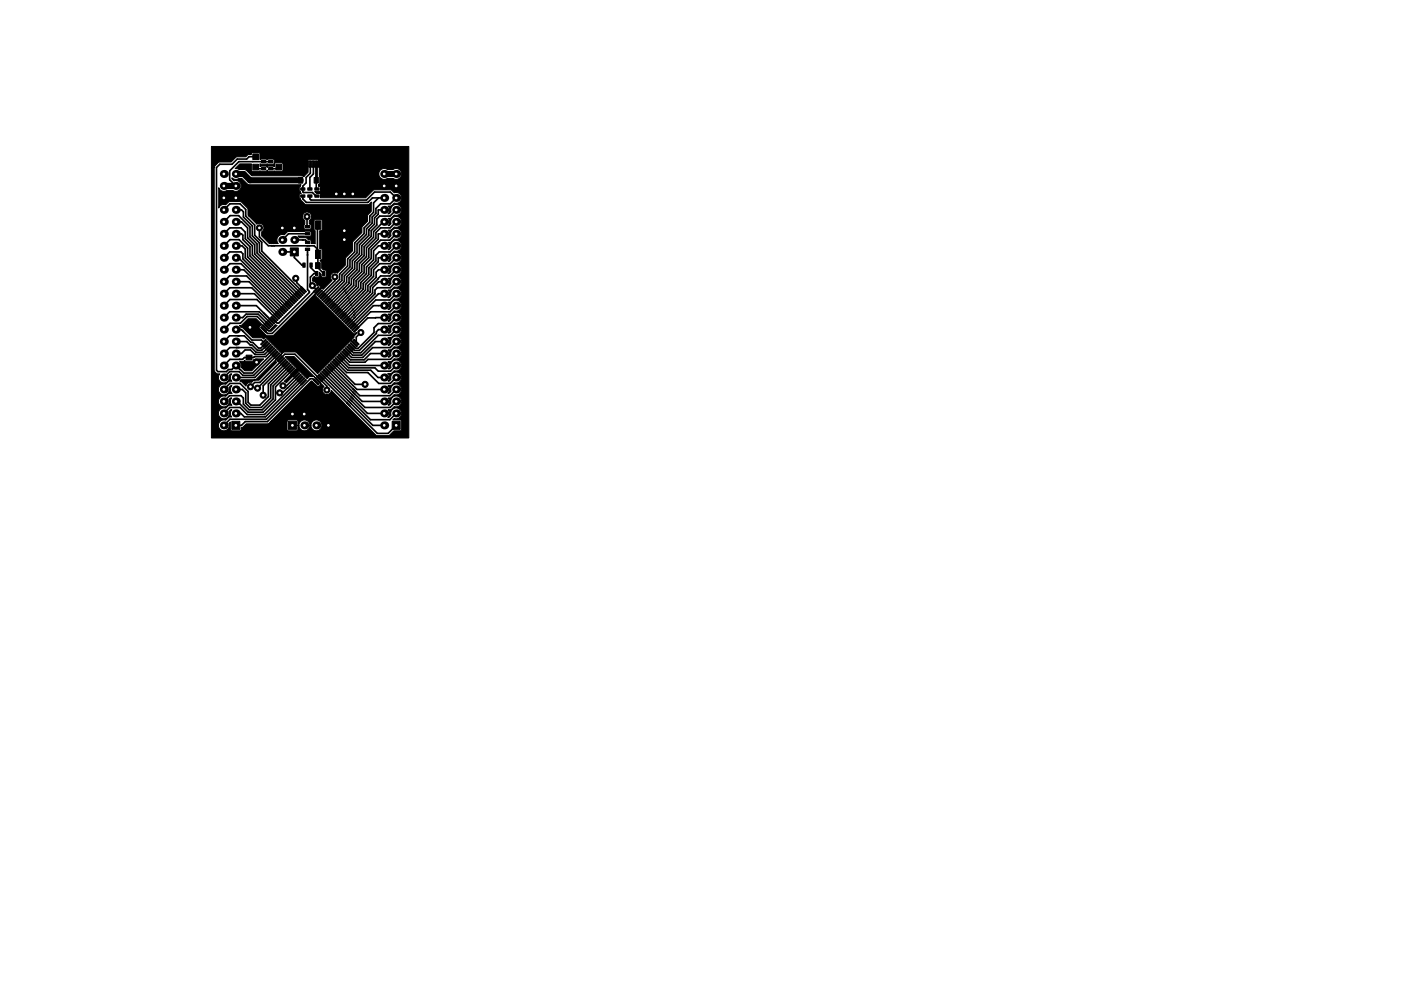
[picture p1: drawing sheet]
<svg xmlns="http://www.w3.org/2000/svg" width="297mm" height="210mm" viewBox="0 0 297 210" stroke-linecap="round" stroke-linejoin="round" font-family="sans-serif">
<g fill="#000" stroke="#000" stroke-width=".21">
<path d="M46.4 39.8a1.15 1.15 0 0 0 1.7 .6h1.3a1.15 1.15 0 0 0 1.7-.8 1.15 1.15 0 0 0-1.5-1.2l-.4-.4v-.3a1.16 1.16 0 0 0 1.5 .2h.6l1 1 .5 .3h11l-.3 .6 .1 .8a.29 .29 0 0 1 .2 .3 .29 .29 0 0 1-.3 .3v.8l1.4 1.4h13.1l.8-.5-.1 2-.7 .8-.1 1.3-1.1 1.2-.1 1.2-1.9 2-.1 1.9-1.4 1.5-.1 1.5-1.6 1.7-.2-.1a.95 .95 0 0 0-1.2 .3 .95 .95 0 0 0 .2 1.3l-1.9 1.9-.3-.2-.2 .1-1.1 1.1-.1 .3 8.1 8 .3 .1 .4-.3v.3l-1 1.4 1.1 1.2-1.1-1h-.4l-6.9 6.9-4.5-4.5-2.6-.1-1.7 1.7v.3l.2 .2-3.8 3.8h-1l-.7 .4a.95 .95 0 0 0-1 .8l-1-.9-.4-.1 .3-.3 3.2-.1 4.8-4.8 .5-.8-3.1-3.2h-.3l-.3 .2-.4-.2h-1.9l-2.1-2.1-.4-.1-.3-.4 .4-.1 1.4-1.4h1.7l2.6 2.5 .3-.1 1.2-1.1 .4 .1-1.3 1.3h-.6l-1.3-1.3h-.3l-.3 .4v.3l1.4 1.4 1.5 .1 10-10 .1-.3-.4-.4-.4 .2a.94 .94 0 0 0-.9-1v-.7l.3-.4 .3 .2 .8-.1v-.9l.4 .4v.4l.2 .2h.7l.2-.2v-1.1l-.2-.2h-.4l-.4-.4v-1.2l-.3-.3v-.3h.3l.1-.3v-1.8l-.2-.2-.3-.1v-3.8h.3l.2-.2v-2l-.3-.2h-1.1l-.3 .3v1.9l.2 .2v2.8h-.9v-.8l-.5-.1-.5-.3-1.5-.1-.2-.3h2.6l.1-.2 .1-.6-.3-.2h-4.6l-.8 .7h-.2a1.15 1.15 0 0 0-1.2 .5 1.15 1.15 0 0 0 .1 1.4h-1.9l-1.6-1.6v-.9l.1-.1a.95 .95 0 0 0 .2-1.3 .95 .95 0 0 0-1.4-.2l-1.6-1.7h11.3l.2 .5 .3 .4-.2 1.5 .3 .3h1l.2-.1v-.8l-.3-.2v-.7l.1-.1a.95 .95 0 0 0-.2-1.6 .95 .95 0 0 0-1.4 .8h-11.3l-.2-.2-.1-1.5-1.4-1.4h-2.5l-.7 .6h-.2a1.15 1.15 0 0 0-1.3 .7zM53.6 34.8h1.2v1.2h-1.2zM53.6 32.6h1.2v1.2h-1.2zM55.4 35.5h.9v.5h-.9zM55.4 34h.9v.5h-.9zM57 34h.9v.5h-.9zM57 35.5h.9v.5h-.9zM58.5 32.6h1.2v1.2h-1.2zM58.5 34.8h1.2v1.2h-1.2zM63.3 37.6h.9v1.2h-.9zM62.6 33.4h1.5v2.1h-1.5zM61.7 31.2h2.4v1.9h-2.4z"/>
<path d="M64.3 34.1h.4v1.4h-.4zM64.9 34.1h.5v1.4h-.5zM64.4 31.2h1.1v1.9h-1.1zM65.6 34.1h.4v1.4h-.4zM66.6 37.6h.9v1.2h-.9zM66.2 34.1h.5v1.4h-.5zM66.1 31.2h1.1v1.9h-1.1zM66.9 34.1h.4v1.4h-.4zM67.5 33.4h1.5v2.1h-1.5zM67.5 31.2h2.4v1.9h-2.4zM61.6 52.6h1.7v1.7h-1.7zM64.2 55.8h.5v.9h-.5z"/>
<path d="M63.7 39.8h1v.5h-1zM63.7 41.3h1v.5h-1zM64.7 52.6h1v.5h-1zM64.7 51.1h1v.5h-1zM64.7 47.8h1v.5h-1zM64.7 49.3h1v.5h-1zM65.7 55.8h.5v.9h-.5zM65.3 41.3h.8v.5h-.8zM65.3 39.8h.8v.5h-.8zM66.9 55.7h1v1.3h-1zM66.9 57.6h.5v.9h-.5zM66.7 39.8h1v.5h-1z"/>
<path d="M66.7 41.3h1v.5h-1zM66.9 46.8h1.1v1.8h-1.1zM66.9 53h1.1v1.8h-1.1zM68.9 55.7h1v1.3h-1zM68.4 57.6h.5v.9h-.5zM70.6 46.8h1.1v1.8h-1.1zM70.6 53h1.1v1.8h-1.1zM52.2 75.3h1.2v1h-1.2zM52.2 77.3h1.2v1h-1.2zM50.8 76.7h.7l.4-.2 .2 .1h1.4l.2-.3 .4-.2h1.8l-2.5 2.6h-1.5l-.8-.7a1.33 1.33 0 0 0-.3-1.3zM56.3 72l.2 .2-1.1 1-.2-.2zM55.6 73.4l1.1-1.1 .2 .2-1.1 1.1z"/>
<path d="M57 72.7l.2 .2-1.1 1-.2-.2zM55.4 69.3l1.1 1-.2 .2-1.1-1zM57.4 73l.2 .2-1.1 1.1-.2-.2zM55.8 68.9l1.1 1.1-.2 .2-1.1-1.1zM57.7 73.4l.2 .2-1 1-.2-.2zM56.1 68.6l1.1 1-.2 .2-1.1-1zM57 74.8l1.1-1.1 .2 .2-1.1 1.1zM56.3 68.4l.2-.2 1.1 1.1-.2 .2zM57.4 75.1l1-1 .2 .2-1 1zM56.7 68.1l.2-.2 1 1-.2 .2zM57.7 75.5l1.1-1.1 .2 .2-1.1 1.1zM57 67.7l.2-.2 1.1 1.1-.2 .2z"/>
<path d="M59.1 74.8l.2 .2-1 1-.2-.1zM57.4 67.4l.2-.2 1 1-.2 .2zM59.5 75.1l.2 .2-1.1 1.1-.2-.2zM57.7 67l.2-.2 1.1 1.1-.2 .2zM58.8 76.6l1-1.1 .2 .2-1 1.1zM58.1 66.6l.2-.2 1 1.1-.2 .2zM59.1 76.9l1.1-1 .2 .1-1.1 1.1zM58.4 66.3l.2-.2 1.1 1.1-.2 .2zM59.5 77.3l1-1.1 .2 .2-1 1.1zM58.8 65.9l.2-.2 1 1.1-.2 .2zM59.8 77.6l1.1-1 .2 .2-1.1 1zM59.1 65.6l.2-.2 1.1 1-.2 .2z"/>
<path d="M60.2 78l1.1-1.1 .2 .2-1.1 1.1zM59.5 65.2l.2-.2 1 1.1-.2 .2zM60.5 78.3l1.1-1 .2 .2-1.1 1zM60 64.7l1.1 1-.2 .2-1.1-1zM62 77.6l.2 .2-1.1 1.1-.2-.2zM60.4 64.3l1.1 1.1-.2 .2-1.1-1.1zM62.3 78l.2 .2-1 1-.2-.2zM60.7 64l1.1 1-.2 .2-1.1-1zM62.7 78.3l.2 .2-1.1 1.1-.2-.2zM61.1 63.6l1.1 1.1-.2 .2-1.1-1.1zM63 78.7l.2 .2-1 1-.2-.2zM61.3 63.5l.2-.2 1 1-.2 .2z"/>
<path d="M61.8 62.9l1.1 1.1-.2 .2-1.1-1.1zM62.2 62.6l1 1-.2 .2-1-1zM62.5 62.2l1.1 1.1-.2 .2-1.1-1.1zM62.7 62l.2-.1 1 1-.2 .2zM63 61.7l.2-.2 1.1 1.1-.2 .2zM63.4 61.3l.2-.2 1 1.1-.2 .2zM63.7 61l.2-.2 1.1 1.1-.2 .1zM67.5 60.8l.2 .2-1.1 1-.2-.1zM66.8 62.2l1-1.1 .2 .2-1 1.1zM67.1 62.6l1.1-1.1 .2 .2-1.1 1.1zM68.5 61.9l.2 .1-1 1.1-.2-.2zM67.8 63.3l1.1-1.1 .2 .2-1.1 1.1z"/>
<path d="M68.2 63.6l1-1 .2 .2-1 1zM68.5 64l1.1-1.1 .2 .2-1.1 1.1zM68.9 64.3l1-1 .2 .2-1 1zM70.3 63.6l.2 .2-1.1 1.1-.2-.2zM68.4 78.7l1 1-.2 .2-1-1zM70.7 64l.2 .2-1.1 1-.2-.2zM68.7 78.3l1.1 1.1-.2 .2-1.1-1.1zM71 64.3l.2 .2-1.1 1.1-.2-.2zM69.1 78l1 1-.2 .2-1-1zM71.4 64.7l.2 .2-1.1 1-.2-.2zM69.4 77.6l1.1 1.1-.2 .2-1.1-1.1zM71.7 65l.2 .2-1 1.1-.2-.2z"/>
<path d="M69.8 77.3l1.1 1-.2 .2-1.1-1zM72.1 65.4l.2 .2-1.1 1-.2-.2zM70.1 76.9l1.1 1.1-.2 .2-1.1-1.1zM71.4 66.8l1-1.1 .2 .2-1 1.1zM70.3 76.8l.2-.2 1.1 1-.2 .2zM71.7 67.2l1.1-1.1 .2 .2-1.1 1.1zM70.7 76.4l.2-.2 1 1.1-.2 .2zM73.1 66.4l.2 .2-1 1.1-.2-.2zM71 76l.2-.1 1.1 1-.2 .2zM73.5 66.8l.2 .2-1.1 1.1-.2-.2zM71.4 75.7l.2-.2 1 1.1-.2 .2zM73.8 67.2l.2 .2-1 1-.2-.2z"/>
<path d="M71.7 75.3l.2-.2 1.1 1.1-.2 .2zM73.1 68.6l1.1-1.1 .2 .2-1.1 1.1zM72.1 75l.2-.2 1 1.1-.2 .1zM73.5 68.9l1-1 .2 .2-1 1zM72.4 74.6l.2-.2 1.1 1.1-.2 .2zM74.9 68.2l.2 .2-1.1 1.1-.2-.2zM72.8 74.3l.2-.2 1 1-.2 .2zM74.2 69.6l1.1-1 .2 .2-1.1 1zM73.1 73.9l.2-.2 1.1 1.1-.2 .2zM74.5 70l1.1-1.1 .2 .2-1.1 1.1zM73.7 73.4l1 1-.2 .2-1-1zM74.9 70.3l1.1-1 .2 .2-1.1 1z"/>
<path d="M74 73l1.1 1.1-.2 .2-1.1-1.1zM74.4 72.7l1.1 1-.2 .2-1.1-1zM74.7 72.3l1.1 1.1-.2 .2-1.1-1.1zM75.1 72l1.1 1-.2 .2-1.1-1zM49.2 89.4h1.7v1.7h-1.7zM63.4 79l.2 .2-1.1 1.1-.2-.2zM61.1 89.4h1.8v1.7h-1.8zM63.7 79.4l.2 .2-1 1-.2-.2zM64.1 79.7l.2 .2-1.1 1.1-.2-.2zM63.4 81.2l1-1.1 .2 .2-1 1.1zM63.7 81.5l1.1-1.1 .2 .2-1.1 1.1zM66.4 80.6l.2-.2 1.1 1.1-.2 .2z"/>
<path d="M66.8 80.3l.2-.2 1 1.1-.2 .2zM67.1 79.9l.2-.2 1.1 1.1-.2 .2zM67.7 79.4l1 1-.2 .2-1-1zM68 79l1.1 1.1-.2 .2-1.1-1.1zM83.1 89.4h1.7v1.7h-1.7zM44.8 31.1h41.9v61.8h-41.9v-57.4l.6 .1v42.9l.5 .7 .7 .1-.1 .1a1.15 1.15 0 0 0 .8 1.8 1.15 1.15 0 0 0 1.2-1.5l.4-.4h.2a1.14 1.14 0 0 0 .1 1.6h-.6l-.7 .6h-.2a1.15 1.15 0 0 0-1.4 1.1 1.15 1.15 0 0 0 1.4 1.2 1.15 1.15 0 0 0 .8-1.6l.4-.4h.3a1.15 1.15 0 0 0 0 1.7h-.7l-.6 .6-.2-.1a1.15 1.15 0 0 0-1.4 1.2 1.15 1.15 0 0 0 1.4 1.1 1.15 1.15 0 0 0 .8-1.5l.4-.4h.2a1.14 1.14 0 0 0 .1 1.6h-.7l-.6 .6h-.2a1.15 1.15 0 0 0-1.4 1.1 1.15 1.15 0 0 0 1.4 1.1 1.15 1.15 0 0 0 .8-1.5l.4-.4h.3a1.14 1.14 0 0 0-.1 1.6h-.5l-.7 .7-.2-.1a1.15 1.15 0 0 0-1.4 1.1 1.15 1.15 0 0 0 1.4 1.2 1.15 1.15 0 0 0 .8-1.6l.3-.3 .1 1.7 .3 .2h1.8l.1-.2 .1-.5 .3-.1 .7-.7h4.6l.6-.5h3.4l.1 1.8 .2 .2h1.9l.1-.2 .1-1h.2v.3a1.16 1.16 0 0 0 1.3 .9 1.16 1.16 0 0 0 1-1.2h.2v.3a1.16 1.16 0 0 0 1.9 .7 1.16 1.16 0 0 0-.2-2 1.16 1.16 0 0 0-1.7 1h-.2v-.2a1.16 1.16 0 0 0-1.3-.9 1.16 1.16 0 0 0-1 1.1h-.2l-.1-.9-.2-.2h-1.8l-.3 .3h-3.4l8.6-8.6 1.4 1.2 .3-.1 .3-.5-1.4-1.4-.9-.1-.6 .5-1.7-1.7-2.7 2.5-.5-.3 2.6-2.7-2.3-2.5 1.8-.1 6.4 6.4a.95 .95 0 0 0 .1 1.6 .95 .95 0 0 0 1.5-.8l9.5 9.6h2.6l1.1-1 1.6-.1v-2l-.2-.2h-1.6l.3-.3h.2a1.15 1.15 0 0 0 1.4-1.1 1.15 1.15 0 0 0-1.4-1.1 1.15 1.15 0 0 0-.9 1.5l-.4 .5h-.3a1.14 1.14 0 0 0 .1-1.7h.6l.7-.7 .2 .1a1.15 1.15 0 0 0 1.4-1.1 1.15 1.15 0 0 0-1.4-1.2 1.15 1.15 0 0 0-.9 1.6l-.4 .4h-.2a1.14 1.14 0 0 0 0-1.6h.6l.7-.7 .2 .1a1.15 1.15 0 0 0 1.4-1.2 1.15 1.15 0 0 0-1.4-1.1 1.15 1.15 0 0 0-.9 1.5l-.4 .5h-.3a1.15 1.15 0 0 0 .1-1.7h.6l.7-.6h.2a1.15 1.15 0 0 0 1.4-1.1 1.15 1.15 0 0 0-1.4-1.1 1.15 1.15 0 0 0-.9 1.5l-.4 .4h-.2a1.14 1.14 0 0 0-.1-1.7h.8l.6-.6 .2 .1a1.15 1.15 0 0 0 1.4-1.1 1.15 1.15 0 0 0-1.4-1.2 1.15 1.15 0 0 0-.9 1.6l-.3 .3h-.2a1.14 1.14 0 0 0-.1-1.6h.6l.7-.6h.2a1.15 1.15 0 0 0 1.4-1.1 1.15 1.15 0 0 0-1.4-1.1 1.15 1.15 0 0 0-.9 1.5l-.3 .4h-.3a1.14 1.14 0 0 0 0-1.6h.6l.7-.7a1.15 1.15 0 0 0 1.5-.9 1.15 1.15 0 0 0-1.2-1.3 1.15 1.15 0 0 0-1 1.6l-.4 .4h-.2a1.15 1.15 0 0 0-.1-1.7h.8l.6-.6 .2 .1a1.15 1.15 0 0 0 1.4-1.2 1.15 1.15 0 0 0-1.4-1.1 1.15 1.15 0 0 0-.9 1.5l-.3 .4h-.3a1.14 1.14 0 0 0 0-1.6h.6l.7-.6h.2a1.15 1.15 0 0 0 1.4-1.1 1.15 1.15 0 0 0-1.4-1.1 1.15 1.15 0 0 0-.9 1.5l-.4 .4h-.2a1.14 1.14 0 0 0 0-1.6h.6l.7-.7 .2 .1a1.15 1.15 0 0 0 1.4-1.1 1.15 1.15 0 0 0-1.4-1.2 1.15 1.15 0 0 0-.9 1.6l-.4 .4h-.2a1.14 1.14 0 0 0 .1-1.6h.4l.8-.7h.2a1.15 1.15 0 0 0 1.4-1.1 1.15 1.15 0 0 0-1.4-1.1 1.15 1.15 0 0 0-.9 1.5l-.4 .5h-.3a1.14 1.14 0 0 0 .1-1.7h.6l.7-.7 .2 .1a1.15 1.15 0 0 0 1.4-1.1 1.15 1.15 0 0 0-1.4-1.2 1.15 1.15 0 0 0-.9 1.6l-.4 .4h-.2a1.14 1.14 0 0 0 0-1.6h.6l.7-.7 .2 .1a1.15 1.15 0 0 0 1.4-1.2 1.15 1.15 0 0 0-1.4-1.1 1.15 1.15 0 0 0-.9 1.5l-.4 .5h-.3a1.15 1.15 0 0 0 .1-1.7h.6l.7-.6h.2a1.15 1.15 0 0 0 1.4-1.1 1.15 1.15 0 0 0-1.4-1.1 1.15 1.15 0 0 0-.9 1.5l-.4 .4h-.2a1.14 1.14 0 0 0 0-1.6h.6l.7-.7 .2 .1a1.15 1.15 0 0 0 1.4-1.1 1.15 1.15 0 0 0-1.4-1.2 1.15 1.15 0 0 0-.9 1.6l-.4 .4h-.2a1.14 1.14 0 0 0 .1-1.6h.4l.8-.7h.2a1.15 1.15 0 0 0 1.4-1.1 1.15 1.15 0 0 0-1.4-1.1 1.15 1.15 0 0 0-.9 1.5l-.4 .5h-.3a1.14 1.14 0 0 0 .1-1.7h.6l.7-.7 .2 .1a1.15 1.15 0 0 0 1.4-1.1 1.15 1.15 0 0 0-1.4-1.2 1.15 1.15 0 0 0-.9 1.6l-.4 .4h-.2a1.14 1.14 0 0 0 0-1.6h.6l.7-.7 .2 .1a1.15 1.15 0 0 0 1.4-1.2 1.15 1.15 0 0 0-1.4-1.1 1.15 1.15 0 0 0-.9 1.5l-.4 .5h-.3a1.15 1.15 0 0 0 .1-1.7h.6l.7-.6h.2a1.15 1.15 0 0 0 1.4-1.2 1.15 1.15 0 0 0-1.6-1l-.7-.6h-3.5l-.3 .1-1.6 1.6h-9.6v-.9l-.8-.1-.4-.4h1l.2-.2v-.7l-.4-.2v-.4l.3-.3-.1-1.9h12.6v.2a1.15 1.15 0 0 0 1.8 .8h1.3a1.16 1.16 0 0 0 1.8-1 1.16 1.16 0 0 0-1.9-.9l-1.2-.1a1.16 1.16 0 0 0-1.8 1h-12.6l-.1-2.9-.3-.2h-1.7l-.3 .3v2.5l-.8 .9-.7-.2h-10.4l-1.4-1.3-2.1-.2 .9-1h2.5v1.3l.2 .2h2.8l.3-.2 .4 .2h2.8l.2-.2v-1.4l-.2-.1h-1.4l-.2 .1v.6h-1.3l-.3 .2-.2-.2h-1.3v-.5h2.9l.1-.2v-.7l-.2-.2-2.8 .1-.1-1.4-1.4-.1-.3 .2v.3h-.7l-.5 .5h-2l-1.1 1.1h-2.6l-.8 .8-.2 .3h-.6z"/>
<circle cx="55" cy="48.3" r=".65"/>
<circle cx="62.7" cy="59" r=".65"/>
<circle cx="65.1" cy="45.9" r=".65"/>
<circle cx="71" cy="58.7" r=".65"/>
<circle cx="71.3" cy="41.1" r=".65"/>
<circle cx="73" cy="41.1" r=".65"/>
<circle cx="73" cy="48.9" r=".65"/>
<circle cx="73" cy="50.8" r=".65"/>
<circle cx="74.8" cy="41.1" r=".65"/>
<circle cx="53" cy="69.4" r=".65"/>
<circle cx="54.4" cy="76.8" r=".65"/>
<circle cx="66.2" cy="60.6" r=".65"/>
<circle cx="76.5" cy="70.5" r=".65"/>
<circle cx="53.1" cy="82" r=".65"/>
<circle cx="54.6" cy="82.3" r=".65"/>
<circle cx="55.8" cy="83.8" r=".65"/>
<circle cx="59.3" cy="83.3" r=".65"/>
<circle cx="60" cy="81.8" r=".65"/>
<circle cx="62" cy="87.8" r=".65"/>
<circle cx="64.5" cy="87.8" r=".65"/>
<circle cx="69.3" cy="82.7" r=".65"/>
<circle cx="77.4" cy="81.5" r=".65"/>
</g>
<g fill="#000">
<circle cx="47.5" cy="36.9" r=".85"/>
<circle cx="47.5" cy="39.4" r=".85"/>
<circle cx="50" cy="39.4" r=".85"/>
<circle cx="50" cy="36.9" r=".85"/>
<circle cx="81.5" cy="39.4" r=".85"/>
<circle cx="81.5" cy="36.9" r=".85"/>
<circle cx="84" cy="36.9" r=".85"/>
<circle cx="84" cy="39.4" r=".85"/>
<circle cx="47.5" cy="54.7" r=".85"/>
<circle cx="47.5" cy="42" r=".85"/>
<circle cx="47.5" cy="52.1" r=".85"/>
<circle cx="47.5" cy="49.6" r=".85"/>
<circle cx="47.5" cy="44.5" r=".85"/>
<circle cx="47.5" cy="59.8" r=".85"/>
<circle cx="47.5" cy="57.2" r=".85"/>
<circle cx="47.5" cy="47.1" r=".85"/>
<circle cx="50" cy="52.1" r=".85"/>
<circle cx="50" cy="57.2" r=".85"/>
<circle cx="50" cy="54.7" r=".85"/>
<circle cx="50" cy="44.5" r=".85"/>
<circle cx="50" cy="42" r=".85"/>
<circle cx="50" cy="49.6" r=".85"/>
<circle cx="50" cy="59.8" r=".85"/>
<circle cx="50" cy="47.1" r=".85"/>
<circle cx="59.9" cy="48.4" r=".85"/>
<circle cx="59.9" cy="53.4" r=".85"/>
<circle cx="59.9" cy="50.9" r=".85"/>
<circle cx="62.4" cy="50.9" r=".85"/>
<circle cx="62.4" cy="48.4" r=".85"/>
<circle cx="81.5" cy="44.5" r=".85"/>
<circle cx="81.5" cy="52.1" r=".85"/>
<circle cx="81.5" cy="54.7" r=".85"/>
<circle cx="81.5" cy="57.2" r=".85"/>
<circle cx="81.5" cy="42" r=".85"/>
<circle cx="81.5" cy="47.1" r=".85"/>
<circle cx="81.5" cy="49.6" r=".85"/>
<circle cx="81.5" cy="59.8" r=".85"/>
<circle cx="84" cy="42" r=".85"/>
<circle cx="84" cy="47.1" r=".85"/>
<circle cx="84" cy="57.2" r=".85"/>
<circle cx="84" cy="54.7" r=".85"/>
<circle cx="84" cy="49.6" r=".85"/>
<circle cx="84" cy="59.8" r=".85"/>
<circle cx="84" cy="44.5" r=".85"/>
<circle cx="84" cy="52.1" r=".85"/>
<circle cx="47.5" cy="69.9" r=".85"/>
<circle cx="47.5" cy="67.4" r=".85"/>
<circle cx="47.5" cy="72.5" r=".85"/>
<circle cx="47.5" cy="64.8" r=".85"/>
<circle cx="47.5" cy="62.3" r=".85"/>
<circle cx="47.5" cy="77.5" r=".85"/>
<circle cx="47.5" cy="75" r=".85"/>
<circle cx="50" cy="62.3" r=".85"/>
<circle cx="50" cy="77.5" r=".85"/>
<circle cx="50" cy="69.9" r=".85"/>
<circle cx="50" cy="75" r=".85"/>
<circle cx="50" cy="67.4" r=".85"/>
<circle cx="50" cy="72.5" r=".85"/>
<circle cx="50" cy="64.8" r=".85"/>
<circle cx="81.5" cy="64.8" r=".85"/>
<circle cx="81.5" cy="72.5" r=".85"/>
<circle cx="81.5" cy="67.4" r=".85"/>
<circle cx="81.5" cy="69.9" r=".85"/>
<circle cx="81.5" cy="75" r=".85"/>
<circle cx="81.5" cy="77.5" r=".85"/>
<circle cx="81.5" cy="62.3" r=".85"/>
<circle cx="84" cy="69.9" r=".85"/>
<circle cx="84" cy="75" r=".85"/>
<circle cx="84" cy="62.3" r=".85"/>
<circle cx="84" cy="77.5" r=".85"/>
<circle cx="84" cy="64.8" r=".85"/>
<circle cx="84" cy="67.4" r=".85"/>
<circle cx="84" cy="72.5" r=".85"/>
<circle cx="47.5" cy="90.2" r=".85"/>
<circle cx="47.5" cy="80.1" r=".85"/>
<circle cx="47.5" cy="85.2" r=".85"/>
<circle cx="47.5" cy="82.6" r=".85"/>
<circle cx="47.5" cy="87.7" r=".85"/>
<circle cx="50" cy="85.2" r=".85"/>
<circle cx="50" cy="80.1" r=".85"/>
<circle cx="50" cy="87.7" r=".85"/>
<circle cx="50" cy="82.6" r=".85"/>
<circle cx="64.5" cy="90.2" r=".85"/>
<circle cx="67.1" cy="90.2" r=".85"/>
<circle cx="69.6" cy="90.2" r=".85"/>
<circle cx="81.5" cy="90.2" r=".85"/>
<circle cx="81.5" cy="80.1" r=".85"/>
<circle cx="81.5" cy="82.6" r=".85"/>
<circle cx="81.5" cy="85.2" r=".85"/>
<circle cx="81.5" cy="87.7" r=".85"/>
<circle cx="84" cy="82.6" r=".85"/>
<circle cx="84" cy="87.7" r=".85"/>
<circle cx="84" cy="80.1" r=".85"/>
<circle cx="84" cy="85.2" r=".85"/>
</g>
<g fill="none" stroke="#000" stroke-width=".35">
<path d="M54.2 33.2h-1.4l-.5 .5h-2l-1.1 1.1h-2.6l-.7 .7v43l.3 .3h1.8l.4-.4h.8l.8-.9 1.7 1.6h1.9l4.4-4.4M54.2 35.4l.4 .4h1.3M57.4 34.3h-6.8l-1.9 1.9v1.9l1.3 1.3M59.1 35.4l-.4 .4h-1.3M65.8 34.8v1.9l-.9 .9v1.2l-.7 .7v1.2l.1 .1h2l.7 .8h.2M66.4 34.8v2.1l-.7 .7v2.5M67 38.2v1.7l.2 .2M47.5 47.1l1.3-1.4h1.8l2.4 2.4v2.1l1.5 1.5v2l8.8 8.8M47.5 54.7l1.2-1.3h2.4l.4 .4v1.1l9.7 9.7M47.5 44.5l1.2-1.3h2.2l1.2 1.2v1.4l1.9 1.9v2.2l1.5 1.5v1.9l8.5 8.5M47.5 59.8l1.2-1.3h3.6l7.5 7.5M47.5 57.2l1.2-1.3h2.4l9.4 9.4"/>
<path d="M47.5 49.6l1.2-1.3h2.4l.9 .9v1.4l1.5 1.5v2l9.1 9.1M47.5 52.1l1.3-1.3h1.9l1.8 1.8v1.9l9.4 9.4M50 52.1h1.3l.7 .7v1.9l9.5 9.5M50 44.5h1.2l.4 .4v1.1l1.9 1.9v2.1l1.5 1.5v2l8.6 8.6M50 49.6h1.2l.3 .3v.9l1.5 1.5v2l9.2 9.2M50 59.8h2.8l6.6 6.6M50 57.2h1.7l8.4 8.5M50 54.7h.6l10.2 10.3M50 47.1h1.2l1.3 1.3v2l1.5 1.5v2l8.9 8.9M55 48.3v1.9l1.9 1.9h9.7l.7 .7M59.9 53.4h2.5v1.2l1.6 1.6h.4M62.4 50.9h2.4l.4 .5"/>
<path d="M62.7 59l.2 .2v.8l1.5 1.4M64.2 41.6v.6l.8 .7h13l1-.9h2.5M65.1 45.9v2.1l.3 .1M65.2 52.9v8.5l.4 .4v.2l-6.5 6.5h-.3l-.8-.7M65.2 49.6h-4l-1.3 1.3M65.7 41.6v.6l.3 .2h11.7l1.7-1.7h3.4l1.2 1.3-1.3 1.2h-2l-1 1v1l-.8 .8v1.3l-1.2 1.2v1.2l-2 2v1.9l-1.5 1.5v1.5l-1.7 1.7v1.2l-3.7 3.7M66 56.2v.6l1.1 1.2h-.5l-.8 .8v1.4l1.2 1.2-9.3 9.3h-1l-.8-.8M67.3 48l.1 8.8 1.3 1.2M71 58.7v.9l-2.9 2.9M71.3 53.7v1.3M80.3 42l-1.1 1v2l-.8 .8v1.3l-1.2 1.2v1.2l-2 2v1.9l-1.5 1.5v1.5l-1.7 1.7v1.2l-3.5 3.5M81.5 49.6h-1.2l-.1 1.1-2 2v1.9l-1.5 1.5v1.5l-1.7 1.7v1.2l-4.4 4.5"/>
<path d="M81.5 47.1h-.2l-2.1 2v1.2l-2 2v1.9l-1.5 1.5v1.5l-1.7 1.7v1.2l-4.1 4.1M81.5 52.1h-1.2l-1.1 1.1v1.9l-1.5 1.5v1.4l-1.7 1.7v1.2l-4.7 4.8M81.5 44.5l-1.3 .1v.8l-.8 .8v1.3l-1.1 1.2-.1 1.2-2 2v1.9l-1.5 1.5v1.5l-1.7 1.7v1.2l-3.8 3.8M81.5 54.7h-1.3v.8l-1.5 1.5v1.4l-1.7 1.7v1.3l-5 5M81.5 59.8h-1.2l-1.3 1.2v1.2l-5.6 5.6M81.5 57.2h-1.2l-.6 .5v1.2l-1.7 1.7v1.1l-4.7 4.7M84 44.5l-1.3 1.3h-2.2l-.6 .6v1.3l-1.2 1.2v1.2l-2 2v1.9l-1.5 1.5v1.5l-1.7 1.7v1.2l-4 4M84 52.1l-1.3 1.3h-2.3l-.7 .7v1.2l-1.5 1.5v1.4l-1.7 1.7v1.2l-4.9 4.9M84 57.2l-1.3 1.3h-2l-2.2 2.3v1.2l-5.4 5.4M84 54.7l-1.3 1.2h-2.2l-1.3 1.3v1.4l-1.7 1.7v1.2l-5.2 5.2M84 59.8l-1.3 1.2h-2.7l-.5 .5v.8l-4.4 4.5M84 47.1l-1.3 1.2h-2l-1 1v1.2l-2 2v1.9l-1.5 1.5v1.5l-1.7 1.7v1.2l-4.3 4.3"/>
<path d="M84 49.6l-1.3 1.3h-2l-2 2v1.9l-1.5 1.5v1.5l-1.7 1.7v1.2l-4.6 4.6M47.5 72.5l1.2-1.3h3.1l1.4 1.4h.4l1.2 1.2h.5l.9-.9M47.5 67.4l1.2-1.3h6.2l2.4 2.4M47.5 64.8l1.3-1.3h5.7l3.8 3.9M47.5 62.3l1.2-1.3h4.7l5.7 5.7M50 72.5h2.3l.7 .7h.4l1.2 1.1h.9l1.1-1M50 69.9h1.2l2.2 2.2h2l.5 .5M50 67.4h1.4l.8-.8h2.5l2.2 2.2M50 64.8h4.4l3.2 3.3M50 62.3h3.9l4.8 4.8M52.6 77.8h.1M54.4 76.8l-1 1h-.6"/>
<path d="M56.6 69.2l-2.1-2.1h-2.1l-1.4 1.5h-2.2l-1.3 1.3M56.9 73.7l-1.1 1h-1.5l-1-1h-4.6l-1.2 1.3M57.3 74l-1.2 1.2h-2l-1-1h-1.1l-.8 .8h-1.2M57.6 74.4l-1.3 1.3-4.5 .1-.4 .4h-2.6l-1.3 1.3M58.3 75.1l-4.5 4.5h-2.3l-.8-.8h-2l-1.2 1.3M58.7 75.4l-4.7 4.7h-4M59.4 76.1l1-1h2.1l6.8 6.8v.8M59.8 76.5l-4.7 4.6h-1.1l-.9 .9M60.1 76.8l-5.5 5.5M60.5 77.2l-4.7 4.7v1.9M60.8 77.5l-3.9 4v2.6l-1.8 1.8h-1.9l-.6-.6v-2.3l-1.7-1.7h-2.2l-1.2 1.3M61.2 77.9l-3.8 3.8v2.7l-2 2h-2.4l-.9-.9v-2.2l-.7-.7h-1.4"/>
<path d="M61.5 78.2l-3.6 3.7v2.7l-2.3 2.3h-2.8l-1.2-1.2v-1.3l-.5-.5h-2.4l-1.2 1.3M61.9 78.6l-3.5 3.5v2.7l-2.6 2.6h-3.2l-2.3-2.2h-.3M62.9 79.7l-2.1 2.1h-.8M68.5 79.7l5.9 5.9M68.8 79.3l9.8 9.7h4.1l1.3-1.3M69.2 79l8.7 8.7h3.6M69.5 78.6l7.9 7.8h5.3l1.3-1.2M69.9 78.2l6.9 7h4.7M70.2 77.9l6.1 6h6.4l1.3-1.3M70.6 77.5l5.1 5.1h5.8M70.9 77.2l4.4 4.3h2.1M71.3 76.8l2.2 2.2h4.5l2.3 2.3h2.4l1.3-1.2"/>
<path d="M71.5 64.7h.1M71.6 76.5l2.1 2h4.9l1.5 1.6h1.4M72 76.1l1.9 1.9h5.6l.7 .7h2.6l1.2-1.2M72.3 75.8l1.8 1.7h7.4M73.3 62.2h.1M73.3 66.5l-.6 .6M73.3 66.4v.1M74.1 63.5h.1M75.1 67.4v.1M75.2 66.6l-1.4 1.5M76.5 70.5l-1 1v1.1M77 62h.1"/>
<path d="M81.5 67.4h-3.5l-2.5 2.5M81.5 62.3h-1.2l-6.2 6.2M81.5 64.8h-2.3l-4.4 4.4M81.5 75h-3l-1.3 1.3h-2.9l-1.2-1.2M81.5 72.5h-1.9l-2.9 2.8h-2l-.9-.9M81.5 69.9h-1.2l-.5 .5v.3l-3.6 3.7h-1l-.7-.7M84 62.3l-1.3 1.3h-3l-5.2 5.2M84 75l-1.2 1.2h-4.8l-.6 .6h-3.3l-1.4-1.4M84 72.5l-1.3 1.2h-3.7l-2.1 2.1h-2.4l-1.1-1.1M84 64.8l-1.3 1.3h-4.1l-3.4 3.5M84 69.9l-1.2 1.2h-2.6l-3.7 3.7h-1.5l-.9-.8M84 67.4l-1.3 1.2h-2.5l-.9 .9v1l-3.4 3.4h-.5l-.6-.6"/>
<path d="M63.3 80l-3.4 3.3h-.6M63.6 80.4l-7.5 7.5h-3.7l-1.5-1.5h-2.2l-1.2 1.3M64 80.7l-7.7 7.7h-4.5l-.7-.7h-1.1M64.4 81.1l-7.9 7.8h-7.7l-1.3 1.3M67 81.1l-.7-.8h-.5l-9.1 9.1h-4.7l-.8 .8h-1.2M68.1 80l11.9 11.9h2.3l1.7-1.7M73.5 85.4v.1M73.9 85.1l5.1 5.1h2.5"/>
</g>
<path d="M47.5 39.4h2.5M50 36.9h1.7l1.3 1.3h10.7M81.5 36.9h2.5" fill="none" stroke="#000" stroke-width="1.3"/>
<path d="M67.1 34.8l-.1 3.4" fill="none" stroke="#000" stroke-width=".6"/>
<g fill="#fff" stroke="#fff" stroke-width=".21">
<circle cx="73" cy="50.8" r=".17"/>
<circle cx="54.4" cy="76.8" r=".17"/>
<circle cx="53" cy="69.4" r=".18"/>
<circle cx="73" cy="41.1" r=".17"/>
<circle cx="74.8" cy="41.1" r=".17"/>
<circle cx="73" cy="48.9" r=".17"/>
<circle cx="71.3" cy="41.1" r=".17"/>
<circle cx="62" cy="87.8" r=".17"/>
<circle cx="64.5" cy="87.8" r=".17"/>
<circle cx="66.2" cy="60.6" r=".17"/>
<circle cx="69.3" cy="82.7" r=".17"/>
<circle cx="76.5" cy="70.5" r=".17"/>
<circle cx="59.3" cy="83.3" r=".18"/>
<circle cx="60" cy="81.8" r=".18"/>
<circle cx="55.8" cy="83.8" r=".17"/>
<circle cx="55" cy="48.3" r=".18"/>
<circle cx="62.7" cy="59" r=".18"/>
<circle cx="71" cy="58.7" r=".17"/>
<circle cx="77.4" cy="81.5" r=".18"/>
<circle cx="65.1" cy="45.9" r=".17"/>
<circle cx="54.6" cy="82.3" r=".18"/>
<circle cx="53.1" cy="82" r=".17"/>
<circle cx="50" cy="90.2" r=".18"/>
<circle cx="47.5" cy="90.2" r=".18"/>
<circle cx="50" cy="87.7" r=".18"/>
<circle cx="47.5" cy="87.7" r=".18"/>
<circle cx="50" cy="85.2" r=".18"/>
<circle cx="47.5" cy="85.2" r=".18"/>
<circle cx="50" cy="82.6" r=".18"/>
<circle cx="47.5" cy="82.6" r=".18"/>
<circle cx="50" cy="80.1" r=".18"/>
<circle cx="47.5" cy="80.1" r=".18"/>
<circle cx="50" cy="77.5" r=".18"/>
<circle cx="47.5" cy="77.5" r=".18"/>
<circle cx="50" cy="75" r=".18"/>
<circle cx="47.5" cy="75" r=".18"/>
<circle cx="50" cy="72.5" r=".18"/>
<circle cx="47.5" cy="72.5" r=".18"/>
<circle cx="50" cy="69.9" r=".18"/>
<circle cx="47.5" cy="69.9" r=".18"/>
<circle cx="50" cy="67.4" r=".18"/>
<circle cx="47.5" cy="67.4" r=".18"/>
<circle cx="50" cy="64.8" r=".18"/>
<circle cx="47.5" cy="64.8" r=".18"/>
<circle cx="50" cy="62.3" r=".18"/>
<circle cx="47.5" cy="62.3" r=".18"/>
<circle cx="50" cy="59.8" r=".18"/>
<circle cx="47.5" cy="59.8" r=".18"/>
<circle cx="50" cy="57.2" r=".18"/>
<circle cx="47.5" cy="57.2" r=".18"/>
<circle cx="50" cy="54.7" r=".18"/>
<circle cx="47.5" cy="54.7" r=".18"/>
<circle cx="50" cy="52.1" r=".18"/>
<circle cx="47.5" cy="52.1" r=".18"/>
<circle cx="50" cy="49.6" r=".18"/>
<circle cx="47.5" cy="49.6" r=".18"/>
<circle cx="50" cy="47.1" r=".18"/>
<circle cx="47.5" cy="47.1" r=".18"/>
<circle cx="50" cy="44.5" r=".18"/>
<circle cx="47.5" cy="44.5" r=".18"/>
<circle cx="50" cy="42" r=".18"/>
<circle cx="47.5" cy="42" r=".18"/>
<circle cx="50" cy="39.4" r=".18"/>
<circle cx="47.5" cy="39.4" r=".18"/>
<circle cx="50" cy="36.9" r=".18"/>
<circle cx="47.5" cy="36.9" r=".18"/>
<circle cx="69.6" cy="90.2" r=".17"/>
<circle cx="67.1" cy="90.2" r=".17"/>
<circle cx="64.5" cy="90.2" r=".17"/>
<circle cx="62" cy="90.2" r=".17"/>
<circle cx="59.9" cy="48.4" r=".17"/>
<circle cx="62.4" cy="48.4" r=".17"/>
<circle cx="59.9" cy="50.9" r=".17"/>
<circle cx="62.4" cy="50.9" r=".17"/>
<circle cx="59.9" cy="53.4" r=".17"/>
<circle cx="62.4" cy="53.4" r=".17"/>
<circle cx="81.5" cy="36.9" r=".17"/>
<circle cx="84" cy="36.9" r=".17"/>
<circle cx="81.5" cy="39.4" r=".17"/>
<circle cx="84" cy="39.4" r=".17"/>
<circle cx="81.5" cy="42" r=".17"/>
<circle cx="84" cy="42" r=".17"/>
<circle cx="81.5" cy="44.5" r=".17"/>
<circle cx="84" cy="44.5" r=".17"/>
<circle cx="81.5" cy="47.1" r=".17"/>
<circle cx="84" cy="47.1" r=".17"/>
<circle cx="81.5" cy="49.6" r=".17"/>
<circle cx="84" cy="49.6" r=".17"/>
<circle cx="81.5" cy="52.1" r=".17"/>
<circle cx="84" cy="52.1" r=".17"/>
<circle cx="81.5" cy="54.7" r=".17"/>
<circle cx="84" cy="54.7" r=".17"/>
<circle cx="81.5" cy="57.2" r=".17"/>
<circle cx="84" cy="57.2" r=".17"/>
<circle cx="81.5" cy="59.8" r=".17"/>
<circle cx="84" cy="59.8" r=".17"/>
<circle cx="81.5" cy="62.3" r=".17"/>
<circle cx="84" cy="62.3" r=".17"/>
<circle cx="81.5" cy="64.8" r=".17"/>
<circle cx="84" cy="64.8" r=".17"/>
<circle cx="81.5" cy="67.4" r=".17"/>
<circle cx="84" cy="67.4" r=".17"/>
<circle cx="81.5" cy="69.9" r=".17"/>
<circle cx="84" cy="69.9" r=".17"/>
<circle cx="81.5" cy="72.5" r=".17"/>
<circle cx="84" cy="72.5" r=".17"/>
<circle cx="81.5" cy="75" r=".17"/>
<circle cx="84" cy="75" r=".17"/>
<circle cx="81.5" cy="77.5" r=".17"/>
<circle cx="84" cy="77.5" r=".17"/>
<circle cx="81.5" cy="80.1" r=".17"/>
<circle cx="84" cy="80.1" r=".17"/>
<circle cx="81.5" cy="82.6" r=".17"/>
<circle cx="84" cy="82.6" r=".17"/>
<circle cx="81.5" cy="85.2" r=".17"/>
<circle cx="84" cy="85.2" r=".17"/>
<circle cx="81.5" cy="87.7" r=".17"/>
<circle cx="84" cy="87.7" r=".17"/>
<circle cx="81.5" cy="90.2" r=".17"/>
<circle cx="84" cy="90.2" r=".17"/>
</g>
</svg>
